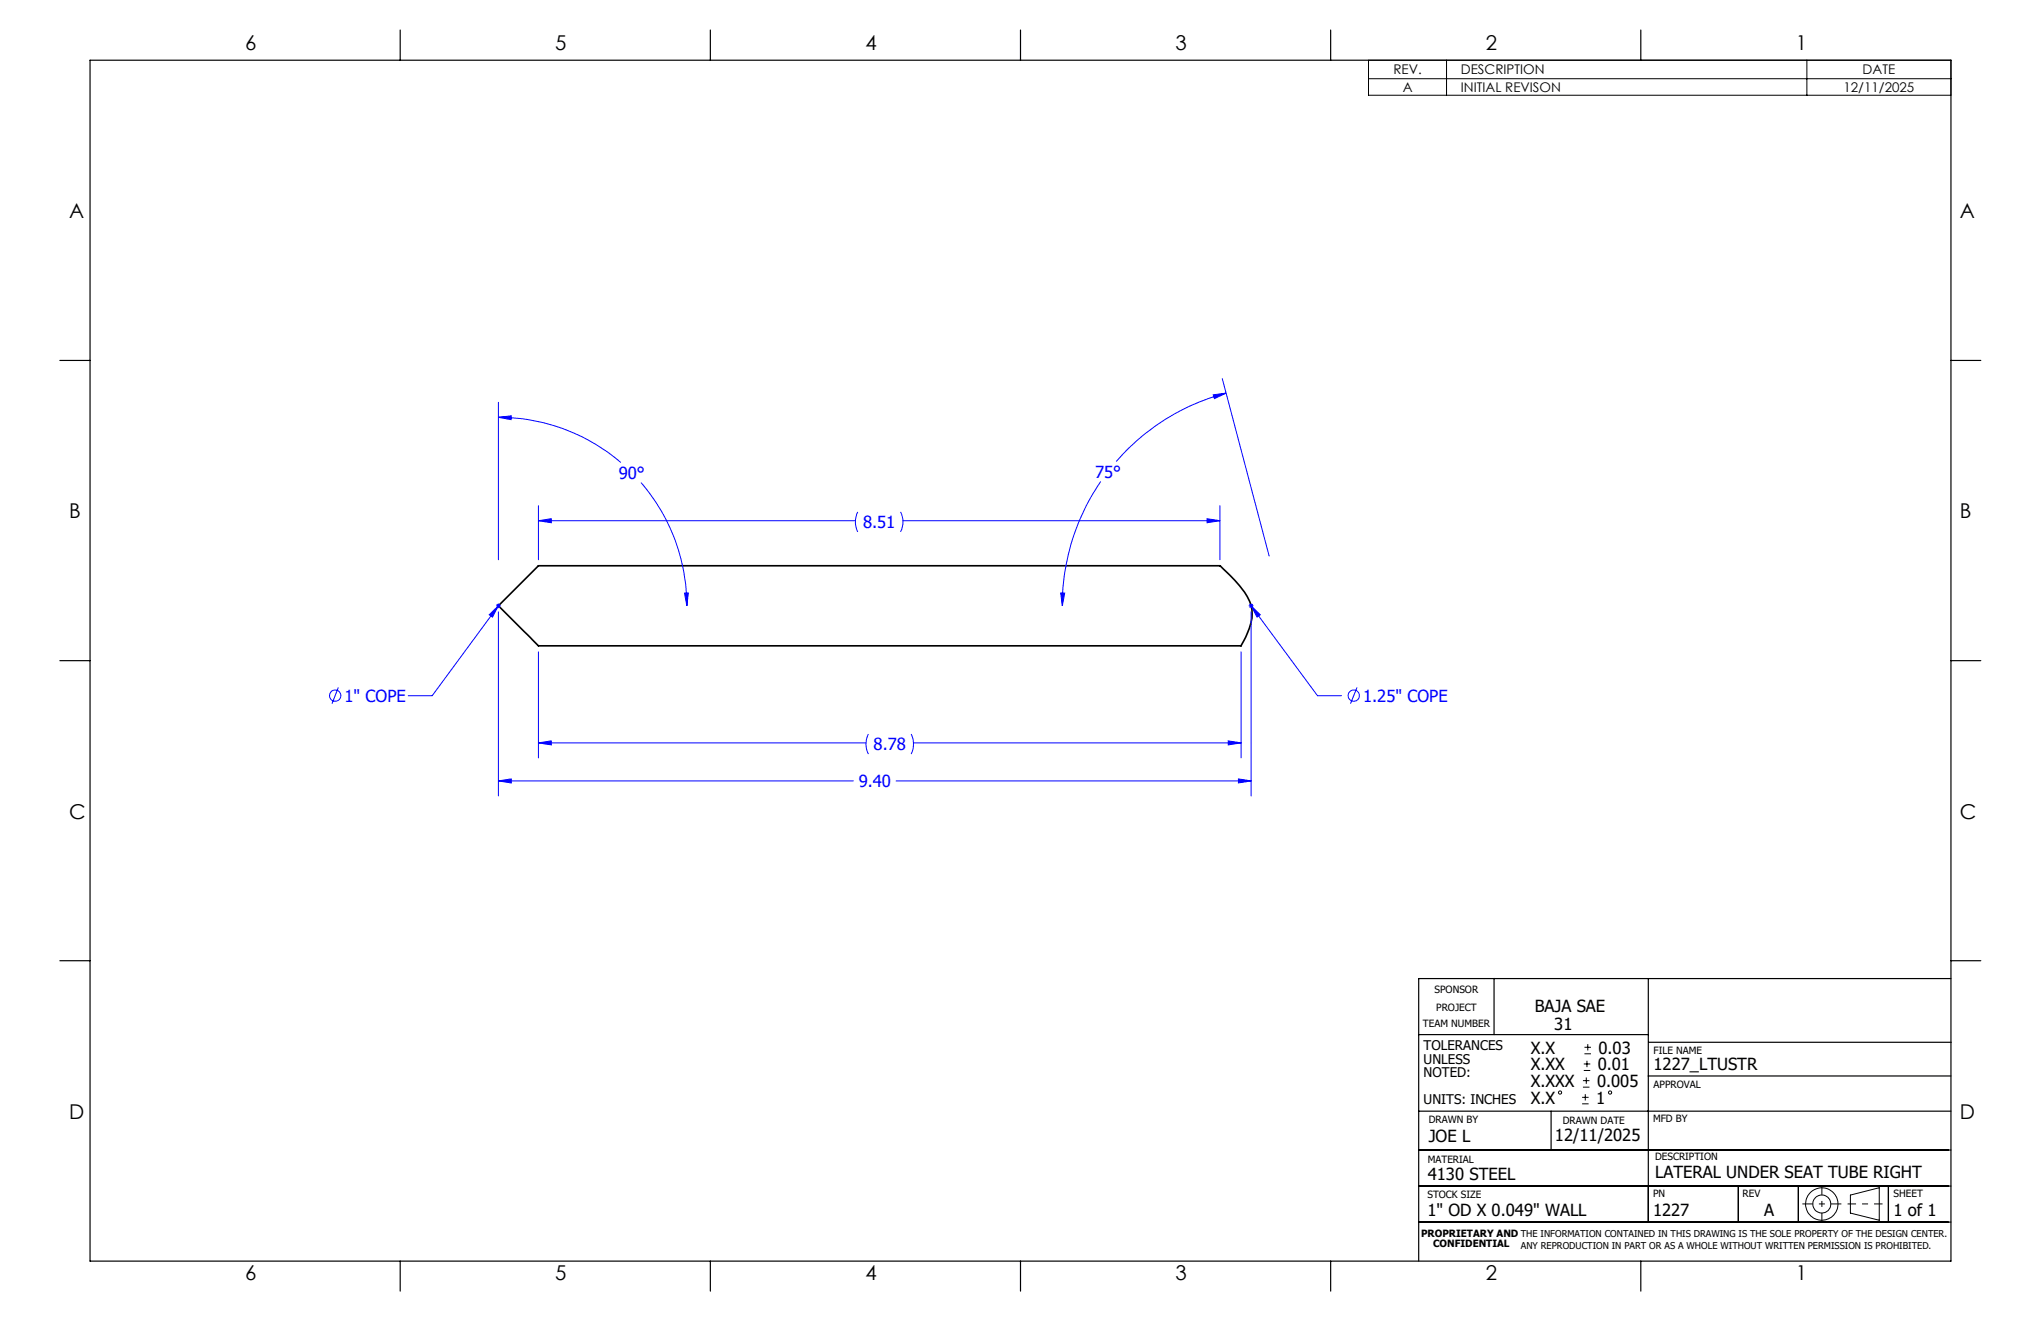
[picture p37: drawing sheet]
<svg xmlns="http://www.w3.org/2000/svg" width="432mm" height="279mm" viewBox="0 0 432 279" stroke-linecap="round" stroke-linejoin="round" font-family="sans-serif">
<defs><g id="words">
<g font-size="4.3">
<text x="51.9" y="10.7">6</text>
<text x="117.5" y="10.7">5</text>
<text x="183.1" y="10.7">4</text>
<text x="248.7" y="10.7">3</text>
<text x="314.3" y="10.7">2</text>
<text x="379.9" y="10.7">1</text>
<text x="14.6" y="46.1">A</text>
<text x="414.7" y="46.1">A</text>
<text x="14.6" y="109.6">B</text>
<text x="414.7" y="109.6">B</text>
<text x="14.6" y="173.1">C</text>
<text x="414.7" y="173.1">C</text>
<text x="14.6" y="236.6">D</text>
<text x="414.7" y="236.6">D</text>
<text x="51.9" y="270.8">6</text>
<text x="117.5" y="270.8">5</text>
<text x="183.1" y="270.8">4</text>
<text x="248.7" y="270.8">3</text>
<text x="314.3" y="270.8">2</text>
<text x="379.9" y="270.8">1</text>
</g>
<g font-size="3.5" fill="#00f">
<text x="130.9" y="101.3">90°</text>
<text x="231.7" y="101.1">75°</text>
<text x="182.6" y="111.7">8.51</text>
<text x="72.9" y="148.5">1&quot; COPE</text>
<text x="288.4" y="148.5">1.25&quot; COPE</text>
<text x="184.8" y="158.7">8.78</text>
<text x="181.7" y="166.5">9.40</text>
</g>
<g font-size="3.5">
<text x="324.7" y="214">BAJA SAE</text>
<text x="328.8" y="217.9">31</text>
<text x="323.8" y="222.9">X.X</text>
<text x="323.8" y="226.4">X.XX</text>
<text x="338" y="226.4">0.01</text>
<text x="338.2" y="222.9">0.03</text>
<text x="349.8" y="226.4">1227_LTUSTR</text>
<text x="323.8" y="229.9">X.XXX</text>
<text x="323.8" y="233.5">X.X</text>
<text x="337.7" y="233.5">1</text>
<text x="337.9" y="229.9">0.005</text>
<text x="302.3" y="241.5">JOE L</text>
<text x="329" y="241.4">12/11/2025</text>
<text x="302.1" y="249.7">4130 STEEL</text>
<text x="350.1" y="249.1">LATERAL UNDER SEAT TUBE RIGHT</text>
<text x="302" y="257.2">1&quot; OD X 0.049&quot; WALL</text>
<text x="349.7" y="257.2">1227</text>
<text x="373.2" y="257.2">A</text>
<text x="400.6" y="257.1">1 of 1</text>
</g>
<g font-size="2.8">
<text x="294.8" y="15.7">REV.</text>
<text x="309.1" y="15.7">DESCRIPTION</text>
<text x="394.1" y="15.7">DATE</text>
<text x="296.8" y="19.5">A</text>
<text x="309.1" y="19.5">INITIAL REVISON</text>
<text x="390" y="19.5">12/11/2025</text>
<text x="301.2" y="222.2">TOLERANCES</text>
<text x="301.2" y="225">UNLESS</text>
<text x="301.2" y="227.8">NOTED:</text>
<text x="301.2" y="233.5">UNITS: INCHES</text>
</g>
<g font-size="2.1">
<text x="303.5" y="210">SPONSOR</text>
<text x="303.8" y="213.9">PROJECT</text>
<text x="301" y="217.3">TEAM NUMBER</text>
<text x="349.8" y="222.9">FILE NAME</text>
<text x="349.8" y="230.2">APPROVAL</text>
<text x="302.3" y="237.5">DRAWN BY</text>
<text x="330.6" y="237.7">DRAWN DATE</text>
<text x="349.7" y="237.3">MFD BY</text>
<text x="302.1" y="245.9">MATERIAL</text>
<text x="350.1" y="245.4">DESCRIPTION</text>
<text x="302" y="253.3">STOCK SIZE</text>
<text x="349.7" y="253.3">PN</text>
<text x="368.7" y="253.2">REV</text>
<text x="400.6" y="253.2">SHEET</text>
<text x="300.7" y="261.6">PROPRIETARY AND THE INFORMATION CONTAINED IN THIS DRAWING IS THE SOLE PROPERTY OF THE DESIGN CENTER.</text>
<text x="303.2" y="263.8">CONFIDENTIAL</text>
</g>
<text font-size="2" x="321.8" y="264.2">ANY REPRODUCTION IN PART OR AS A WHOLE WITHOUT WRITTEN PERMISSION IS PROHIBITED.</text>
</g></defs>
<path d="M110.9 122.7l3-3h144.2a39.3 39.3 0 0 1 5.8 6.5 7.8 7.8 0 0 1 0 7.7l-1.3 2.7h-148.7l-8.5-8.5z" fill="none" stroke="#000" stroke-width=".35"/>
<g fill="none" stroke="#00f" stroke-width=".21">
<path d="M105.4 88.3l2.8-.4-.1 .9zM105.4 88.3a39.6 39.6 0 0 1 25.9 9.5M105.4 85.1v33.3M256.7 83.5l2.7-.4-2.5 1.2zM258.6 80.1l9.9 37.5M259.4 83.1a46 46 0 0 0-23.3 14.5M113.9 110.1l2.7-.4v.9zM113.9 107v11.4M113.9 110.1h67.1M135.6 102.1a39.7 39.7 0 0 1 9.7 26M181.5 108.3l-.2 .2a4.9 4.9 0 0 0 .2 4M190.5 108.3l.1 .2a4.7 4.7 0 0 1-.1 4"/>
<path d="M191 110.1h67.1M232.9 101.8a46 46 0 0 0-8.1 26.3M255.4 109.7l2.7 .4-2.7 .5zM258.1 107v11.4M103.5 130l1.9-1.9-1.2 2.4zM105 128.1h.9M105.1 127.8l.7 .7M105.4 127.6v1M105.4 129.4v38.9M105.4 128.1l-14 19h-5M105.8 127.8l-.7 .7M113.9 137.9v22.4"/>
<path d="M144.8 125.4h.8l-.3 2.7zM224.4 125.4h.8l-.4 2.7zM262.6 137.9v22.4M264.2 128.1h1M264.3 127.8l.7 .7M264.7 128.1l1.9 1.9-.6 .5zM264.7 127.6v1M264.7 129.4v38.9M264.7 128.1l14 19h5.1M265 127.8l-.7 .7M71.6 145.4l-1.4 3.4M113.9 157.1l2.7-.4v.9z"/>
<path d="M113.9 157.1h69.3M183.7 155.3a4.5 4.5 0 0 0 0 4.2M192.8 155.3a4.8 4.8 0 0 1 0 4.2M193.3 157.1h69.3M259.9 156.7l2.7 .4-2.7 .5zM287.1 145.4l-1.4 3.4M105.4 165.2l2.8-.5v.9zM105.4 165.2h75.2M189.6 165.2h75.1M262 164.7l2.7 .5-2.7 .4z"/>
<circle cx="70.9" cy="147.1" r="1.2"/>
<circle cx="286.4" cy="147.1" r="1.19"/>
</g>
<g fill="none" stroke="#000" stroke-width=".21">
<path d="M289.5 12.7h123.2v7.4h-123.2zM289.5 16.7h123.2M306 12.7v7.4M382.3 12.7v7.4M334.7 233.5h1.4M334.7 232.1h1.4M334.9 229.9h1.4M334.9 228.6h1.4M335.1 226.4h1.3M335.1 225h1.3M335.2 222.9h1.4M335.2 221.5h1.4"/>
<path d="M335.4 231.4v1.4M335.6 227.9v1.3M335.7 224.4v1.3M335.9 220.8v1.4M391.5 252.8l6.1-1.6v6.9l-6.1-1.5z"/>
<circle cx="330" cy="231.1" r=".34"/>
<circle cx="340.6" cy="231.1" r=".35"/>
<circle cx="385.4" cy="254.6" r="1.9"/>
<circle cx="385.4" cy="254.7" r="3.4"/>
</g>
<path d="M381.3 254.6h8.3" fill="none" stroke="#000" stroke-width=".21" stroke-dasharray="15.2 1.3 1.3 1.3" stroke-dashoffset="13" stroke-linecap="butt"/>
<path d="M385.4 250.8v7.7" fill="none" stroke="#000" stroke-width=".21" stroke-dasharray="15.2 1.3 1.3 1.3" stroke-dashoffset="13.3" stroke-linecap="butt"/>
<path d="M390.9 254.6h7.4" fill="none" stroke="#000" stroke-width=".21" stroke-dasharray="15.2 1.3 1.3 1.3" stroke-dashoffset="13.4" stroke-linecap="butt"/>
<g fill="none" stroke="#000" stroke-width=".25">
<path d="M19 12.7h393.7v254h-393.7zM84.7 6.4v6.3M150.3 6.4v6.3M215.9 6.4v6.3M281.5 6.4v6.3M347.1 6.4v6.3M12.7 76.2h6.3M412.7 76.2h6.4M12.7 139.7h6.3M412.7 139.7h6.4M12.7 203.2h6.3M300.1 218.8h48.6"/>
<path d="M316.1 206.9v11.9M348.7 207v51.5M412.7 207h-112.6v59.7M412.7 203.2h6.4M300.1 235h112.6M328.2 235v8.2M348.7 227.6h64M348.8 220.5h64M300.1 258.5h112.6M300.1 250.9h112.6M300.1 243.2h112.6M367.8 250.9v7.6"/>
<path d="M380.5 250.9v7.6M399.5 250.9v7.6M84.7 266.7v6.4M150.3 266.7v6.4M215.9 266.7v6.4M281.5 266.7v6.4M347.1 266.7v6.4"/>
</g>
<g fill="#00f">
<path d="M144.8 125.4h.8l-.3 2.7zM105.4 88.3l2.8-.4-.1 .9zM256.7 83.5l2.7-.4-2.5 1.2zM224.4 125.4h.8l-.4 2.7zM259.9 156.7l2.7 .4-2.7 .5zM113.9 157.1l2.7-.4v.9zM113.9 110.1l2.7-.4v.9zM255.4 109.7l2.7 .4-2.7 .5zM103.5 130l1.9-1.9-1.2 2.4zM264.7 128.1l1.9 1.9-.6 .5z"/>
<path d="M105.4 165.2l2.8-.5v.9zM262 164.7l2.7 .5-2.7 .4z"/>
</g>
<use href="#words"/>
</svg>
